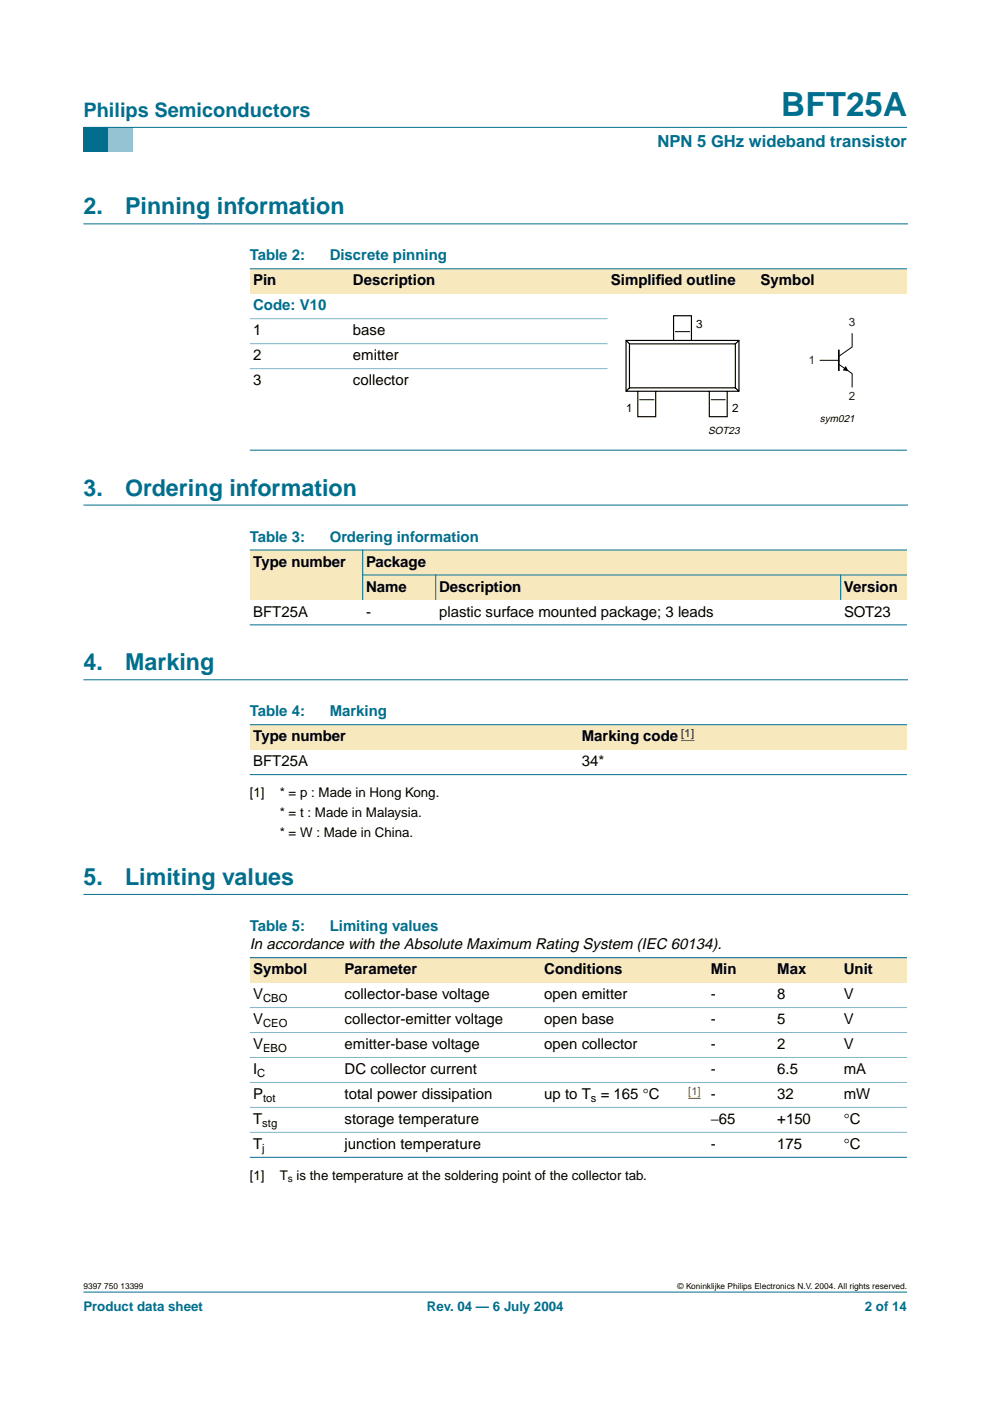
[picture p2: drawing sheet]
<svg xmlns="http://www.w3.org/2000/svg" width="210mm" height="297mm" viewBox="0 0 210 297" stroke-linecap="round" stroke-linejoin="round" font-family="sans-serif">
<defs><g id="words">
<text font-size="7.1" fill="#006e8c" x="165.7" y="24.7">BFT25A</text>
<g font-size="4.9" fill="#006e8c">
<text x="17.7" y="45.5">2.</text>
<text x="26.5" y="45.5">Pinning information</text>
<text x="17.7" y="105.1">3.</text>
<text x="26.5" y="105.1">Ordering information</text>
<text x="17.7" y="142.1">4.</text>
<text x="26.5" y="142.1">Marking</text>
<text x="17.7" y="187.6">5.</text>
<text x="26.5" y="187.6">Limiting values</text>
</g>
<text font-size="4.2" fill="#006e8c" x="17.7" y="24.9">Philips Semiconductors</text>
<text font-size="3.5" fill="#006e8c" x="139.4" y="31.1">NPN 5 GHz wideband transistor</text>
<g font-size="3.2" fill="#006e8c">
<text x="53" y="55.2">Table 2:</text>
<text x="69.9" y="55.2">Discrete pinning</text>
<text x="53.7" y="65.8">Code: V10</text>
<text x="53" y="114.8">Table 3:</text>
<text x="69.9" y="114.8">Ordering information</text>
<text x="53" y="151.9">Table 4:</text>
<text x="69.9" y="151.9">Marking</text>
<text x="53" y="197.4">Table 5:</text>
<text x="69.9" y="197.4">Limiting values</text>
</g>
<g font-size="3.2">
<text x="53.7" y="60.5">Pin</text>
<text x="74.8" y="60.5">Description</text>
<text x="129.5" y="60.5">Simplif</text>
<text x="139" y="60.5">ied outline</text>
<text x="161.3" y="60.5">Symbol</text>
<text x="53.7" y="71.1">1</text>
<text x="74.8" y="71.1">base</text>
<text x="53.7" y="76.4">2</text>
<text x="74.8" y="76.4">emitter</text>
<text x="53.7" y="81.7">3</text>
<text x="74.8" y="81.7">collector</text>
<text x="53.7" y="120.1">Type number</text>
<text x="77.6" y="120.1">Package</text>
<text x="77.6" y="125.4">Name</text>
<text x="93.1" y="125.4">Description</text>
<text x="178.9" y="125.4">Version</text>
<text x="53.7" y="130.7">BFT25A</text>
<text x="77.6" y="130.7">-</text>
<text x="93.1" y="130.7">plastic surface mounted package; 3 leads</text>
<text x="178.9" y="130.7">SOT23</text>
<text x="53.7" y="157.2">Type number</text>
<text x="123.3" y="157.2">Marking code</text>
<text x="53.7" y="162.5">BFT25A</text>
<text x="123.3" y="162.5">34*</text>
<text x="53" y="201.3">In accordance with the Absolute Maximum Rating System (IEC 60134).</text>
<text x="53.7" y="206.6">Symbol</text>
<text x="73.1" y="206.6">Parameter</text>
<text x="115.4" y="206.6">Conditions</text>
<text x="150.7" y="206.6">Min</text>
<text x="164.8" y="206.6">Max</text>
<text x="178.9" y="206.6">Unit</text>
<text x="53.7" y="211.9">V</text>
<text x="73.1" y="211.9">collector-base voltage</text>
<text x="115.4" y="211.9">open emitter</text>
<text x="150.7" y="211.9">-</text>
<text x="164.8" y="211.9">8</text>
<text x="178.9" y="211.9">V</text>
<text x="53.7" y="217.2">V</text>
<text x="73.1" y="217.2">collector-emitter voltage</text>
<text x="115.4" y="217.2">open base</text>
<text x="150.7" y="217.2">-</text>
<text x="164.8" y="217.2">5</text>
<text x="178.9" y="217.2">V</text>
<text x="53.7" y="222.4">V</text>
<text x="53.7" y="227.7">I</text>
<text x="73.1" y="222.4">emitter-base voltage</text>
<text x="73.1" y="227.7">DC collector current</text>
<text x="115.4" y="222.4">open collector</text>
<text x="150.7" y="222.4">-</text>
<text x="150.7" y="227.7">-</text>
<text x="164.8" y="222.4">2</text>
<text x="164.8" y="227.7">6.5</text>
<text x="178.9" y="222.4">V</text>
<text x="178.9" y="227.7">mA</text>
<text x="53.7" y="233">P</text>
<text x="73.1" y="233">total power dissipation</text>
<text x="115.4" y="233">up to T = 165 °C</text>
<text x="150.7" y="233">-</text>
<text x="164.8" y="233">32</text>
<text x="178.9" y="233">mW</text>
<text x="53.7" y="238.3">T</text>
<text x="73.1" y="238.3">storage temperature</text>
<text x="150.7" y="238.3">−65</text>
<text x="164.8" y="238.3">+150</text>
<text x="178.9" y="238.3">°C</text>
<text x="53.7" y="243.6">T</text>
<text x="73.1" y="243.6">junction temperature</text>
<text x="150.7" y="243.6">-</text>
<text x="164.8" y="243.6">175</text>
<text x="178.9" y="243.6">°C</text>
</g>
<g font-size="2.8">
<text x="53" y="168.9">[1]</text>
<text x="59.3" y="168.9">* = p : Made in Hong Kong.</text>
<text x="59.3" y="173.2">* = t : Made in Malaysia.</text>
<text x="59.3" y="177.4">* = W : Made in China.</text>
<text x="53" y="250.1">[1]</text>
<text x="59.3" y="250.1">T is the temperature at the soldering point of the collector tab.</text>
</g>
<g font-size="2.8" fill="#006e8c">
<text x="17.7" y="278">Product data sheet</text>
<text x="90.5" y="278">Rev. 04 — 6 July 2004</text>
<text x="183.4" y="278">2 of 14</text>
</g>
<g font-size="2.5">
<text x="147.6" y="69.6">3</text>
<text x="132.8" y="87.4">1</text>
<text x="155.2" y="87.4">2</text>
</g>
<g font-size="2.5" fill="#231f20">
<text x="180" y="69.1">3</text>
<text x="171.5" y="77.2">1</text>
<text x="180" y="84.9">2</text>
</g>
<g font-size="2.4" fill="#f00">
<text x="144.3" y="156.2">[1]</text>
<text x="145.9" y="232.1">[1]</text>
</g>
<g font-size="2.4">
<text x="55.8" y="212.4">CBO</text>
<text x="55.8" y="217.7">CEO</text>
<text x="55.8" y="223">EBO</text>
<text x="54.6" y="228.3">C</text>
<text x="55.8" y="233.6">tot</text>
<text x="125.3" y="233.6">s</text>
<text x="55.6" y="238.9">stg</text>
<text x="55.6" y="244.2">j</text>
</g>
<g font-size="2.2">
<text x="173.8" y="89.4">sym021</text>
<text x="150.1" y="92.1">SOT23</text>
</g>
<text font-size="2.1" x="61" y="250.6">s</text>
<g font-size="1.8">
<text x="17.7" y="273.4">9397 750 13399</text>
<text x="143.7" y="273.4">© Koninklijke Philips Electronics N.V. 2004. All rights reserved.</text>
</g>
</g></defs>
<path d="M17.7 273.9h174.6z" fill="#006e8c" stroke="#006e8c" stroke-width=".21"/>
<path d="M17.7 27h5.3v5.3h-5.3z" fill-rule="evenodd" fill="#006e8c"/>
<path d="M23 27h5.3v5.3h-5.3z" fill-rule="evenodd" fill="#96c4d6"/>
<path d="M17.7 27h174.6z" fill="#006e8c" stroke="#006e8c" stroke-width=".21"/>
<path d="M17.7 47.5h174.7M17.7 107.1h174.7M17.7 144.1h174.7M17.7 189.6h174.7" fill="none" stroke="#006e8c" stroke-width=".21"/>
<g fill="#f7e8bd">
<path d="M53 57h21.1v5.3h-21.1z" fill-rule="evenodd"/>
<path d="M74.1 57h44.1v5.3h-44.1z" fill-rule="evenodd"/>
<path d="M118.2 57h10.6v5.3h-10.6z" fill-rule="evenodd"/>
<path d="M128.8 57h31.8v5.3h-31.8z" fill-rule="evenodd"/>
<path d="M160.6 57h31.7v5.3h-31.7z" fill-rule="evenodd"/>
</g>
<g fill="#006e8c" stroke="#006e8c" stroke-width=".21">
<path d="M53 57h139.3z"/>
<path d="M53 95.4h139.3z"/>
</g>
<g fill="#80b6c6" stroke="#80b6c6" stroke-width=".21">
<path d="M53 67.6h75.8z"/>
<path d="M53 72.9h75.8z"/>
<path d="M53 78.2h75.8z"/>
</g>
<path d="M132.7 72.2h24v10.8h-24zM132.7 72.2l.8 .7M133.5 72.9h22.4v9.3h-22.4zM142.8 72.2v-5.3h3.8v5.3M156.7 72.2l-.8 .7M133.5 82.2l-.8 .8M135.2 82.9v5.4h3.8v-5.4M150.4 82.9v5.4h3.8v-5.4M155.9 82.2l.8 .8" fill="none" stroke="#000" stroke-width=".25"/>
<path d="M143.1 70.3h3.2M173.9 76.4h3.9M177.8 77.2l2.9 2v2.8M180.7 70.7v2.9l-2.9 1.9M135.6 84.7h3.1M150.7 84.7h3.1" fill="none" stroke="#000" stroke-width=".21"/>
<path d="M179.3 77.6l.6 1.1-1.2-.2z" fill="#000"/>
<path d="M177.8 74.1v4.6" fill="none" stroke="#000" stroke-width=".35"/>
<g fill="#f7e8bd">
<path d="M53 116.6h23.9v10.6h-23.9z" fill-rule="evenodd"/>
<path d="M76.9 116.6h115.4v5.3h-115.4z" fill-rule="evenodd"/>
<path d="M76.9 121.9h15.5v5.3h-15.5z" fill-rule="evenodd"/>
<path d="M92.4 121.9h85.8v5.3h-85.8z" fill-rule="evenodd"/>
<path d="M178.2 121.9h14.1v5.3h-14.1z" fill-rule="evenodd"/>
</g>
<g fill="#006e8c" stroke="#006e8c" stroke-width=".21">
<path d="M76.9 116.6v10.6z"/>
<path d="M92.4 121.9v5.3z"/>
<path d="M178.2 121.9v5.3z"/>
<path d="M53 116.6h139.3z"/>
<path d="M76.8 121.9h115.5z"/>
<path d="M53 132.5h139.3z"/>
</g>
<g fill="#f7e8bd">
<path d="M53 153.7h69.6v5.2h-69.6z" fill-rule="evenodd"/>
<path d="M122.6 153.7h69.7v5.2h-69.7z" fill-rule="evenodd"/>
</g>
<path d="M144.3 157h2.9z" fill="#f00" stroke="#f00" stroke-width=".21"/>
<g fill="#006e8c" stroke="#006e8c" stroke-width=".21">
<path d="M53 153.7h139.3z"/>
<path d="M53 164.2h139.3z"/>
</g>
<g fill="#f7e8bd">
<path d="M53 203h19.4v5.3h-19.4z" fill-rule="evenodd"/>
<path d="M72.4 203h42.3v5.3h-42.3z" fill-rule="evenodd"/>
<path d="M114.7 203h28.2v5.3h-28.2z" fill-rule="evenodd"/>
<path d="M142.9 203h7.1v5.3h-7.1z" fill-rule="evenodd"/>
<path d="M150 203h14.1v5.3h-14.1z" fill-rule="evenodd"/>
<path d="M164.1 203h14.1v5.3h-14.1z" fill-rule="evenodd"/>
<path d="M178.2 203h14.1v5.3h-14.1z" fill-rule="evenodd"/>
</g>
<path d="M145.9 232.9h2.7" fill="none" stroke="#f00" stroke-width=".21"/>
<g fill="#006e8c" stroke="#006e8c" stroke-width=".21">
<path d="M53 203h139.3z"/>
<path d="M53 245.4h139.3z"/>
</g>
<g fill="#80b6c6" stroke="#80b6c6" stroke-width=".21">
<path d="M53 213.6h139.3z"/>
<path d="M53 218.9h139.3z"/>
<path d="M53 224.2h139.3z"/>
<path d="M53 229.5h139.3z"/>
<path d="M53 234.8h139.3z"/>
<path d="M53 240.1h139.3z"/>
</g>
<use href="#words"/>
</svg>
